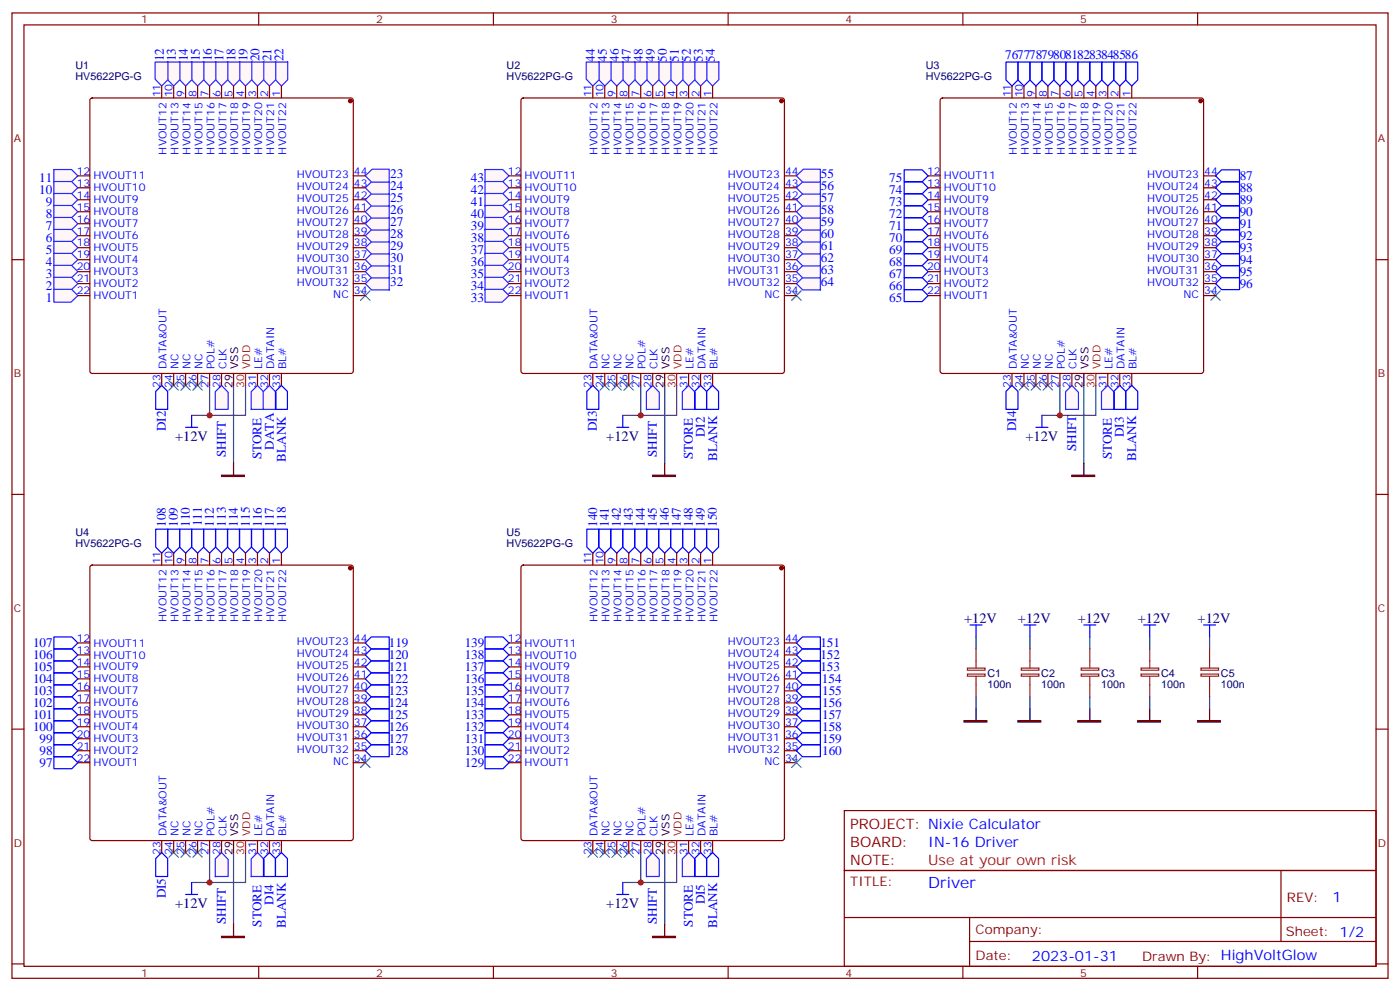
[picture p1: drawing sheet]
<svg xmlns="http://www.w3.org/2000/svg" width="412mm" height="292mm" viewBox="0 0 412 292" stroke-linecap="round" stroke-linejoin="round" font-family="sans-serif">
<defs><g id="words">
<text font-size="4.6" fill="#00f" x="273.4" y="261.7">Driver</text>
<g font-size="4.2" fill="#000080">
<text x="51.6" y="129.8">+12V</text>
<text x="178.6" y="129.8">+12V</text>
<text x="302.1" y="129.8">+12V</text>
<text x="284" y="183.4">+12V</text>
<text x="299.9" y="183.4">+12V</text>
<text x="317.5" y="183.4">+12V</text>
<text x="335.1" y="183.4">+12V</text>
<text x="352.8" y="183.4">+12V</text>
<text x="51.6" y="267.4">+12V</text>
<text x="178.6" y="267.4">+12V</text>
</g>
<g font-size="4.2" fill="#800">
<text x="250.5" y="244.1">PROJECT: Nixie Calculator</text>
<text x="250.5" y="249.3">BOARD:</text>
<text x="250.5" y="254.6">NOTE:</text>
</g>
<g font-size="4.2" fill="#00f">
<text x="273.4" y="249.3">IN-16 Driver</text>
<text x="392.5" y="265.7">1</text>
<text x="304" y="283">2023-01-31</text>
</g>
<text font-size="4.2" fill="#f00" x="273.4" y="254.6">Use at your own risk</text>
<g font-size="3.9" fill="#00f">
<text x="48.2" y="18" transform="rotate(-90 48.2 18)">12</text>
<text x="51.8" y="18" transform="rotate(-90 51.8 18)">13</text>
<text x="55.3" y="18" transform="rotate(-90 55.3 18)">14</text>
<text x="58.8" y="18" transform="rotate(-90 58.8 18)">15</text>
<text x="62.4" y="18" transform="rotate(-90 62.4 18)">16</text>
<text x="65.9" y="18" transform="rotate(-90 65.9 18)">17</text>
<text x="69.4" y="18" transform="rotate(-90 69.4 18)">18</text>
<text x="72.9" y="18" transform="rotate(-90 72.9 18)">19</text>
<text x="76.5" y="18" transform="rotate(-90 76.5 18)">20</text>
<text x="80" y="18" transform="rotate(-90 80 18)">21</text>
<text x="83.5" y="18" transform="rotate(-90 83.5 18)">22</text>
<text x="296.1" y="17.3">7677787980818283848586</text>
<text x="175.2" y="18.1" transform="rotate(-90 175.2 18.1)">44</text>
<text x="178.8" y="18.1" transform="rotate(-90 178.8 18.1)">45</text>
<text x="182.3" y="18.1" transform="rotate(-90 182.3 18.1)">46</text>
<text x="185.8" y="18.1" transform="rotate(-90 185.8 18.1)">47</text>
<text x="189.4" y="18.1" transform="rotate(-90 189.4 18.1)">48</text>
<text x="192.9" y="18.1" transform="rotate(-90 192.9 18.1)">49</text>
<text x="196.4" y="18.1" transform="rotate(-90 196.4 18.1)">50</text>
<text x="199.9" y="18.1" transform="rotate(-90 199.9 18.1)">51</text>
<text x="203.5" y="18.1" transform="rotate(-90 203.5 18.1)">52</text>
<text x="207" y="18.1" transform="rotate(-90 207 18.1)">53</text>
<text x="210.5" y="18.1" transform="rotate(-90 210.5 18.1)">54</text>
<text x="11.6" y="53.7">11</text>
<text x="114.9" y="52.4">23</text>
<text x="138.7" y="53.7">43</text>
<text x="241.8" y="52.4">55</text>
<text x="261.9" y="53.6">75</text>
<text x="365.2" y="53.1">87</text>
<text x="11.6" y="57.2">10</text>
<text x="114.9" y="59.5">25</text>
<text x="114.9" y="55.9">24</text>
<text x="138.7" y="57.2">42</text>
<text x="241.8" y="59.5">57</text>
<text x="241.8" y="55.9">56</text>
<text x="261.9" y="57.1">74</text>
<text x="365.2" y="56.6">88</text>
<text x="13.5" y="60.8">9</text>
<text x="13.5" y="64.3">8</text>
<text x="114.9" y="63">26</text>
<text x="138.7" y="60.8">41</text>
<text x="138.7" y="64.3">40</text>
<text x="241.8" y="63">58</text>
<text x="261.9" y="60.6">73</text>
<text x="261.9" y="64.1">72</text>
<text x="365.2" y="63.7">90</text>
<text x="365.2" y="60.1">89</text>
<text x="13.5" y="67.8">7</text>
<text x="13.5" y="71.3">6</text>
<text x="114.9" y="70.1">28</text>
<text x="114.9" y="66.5">27</text>
<text x="138.7" y="67.8">39</text>
<text x="138.7" y="71.3">38</text>
<text x="241.8" y="70.1">60</text>
<text x="241.8" y="66.5">59</text>
<text x="261.9" y="67.7">71</text>
<text x="261.9" y="71.2">70</text>
<text x="365.2" y="70.7">92</text>
<text x="365.2" y="67.2">91</text>
<text x="13.5" y="74.9">5</text>
<text x="114.9" y="77.1">30</text>
<text x="114.9" y="73.6">29</text>
<text x="138.7" y="74.9">37</text>
<text x="241.8" y="77.1">62</text>
<text x="241.8" y="73.6">61</text>
<text x="261.9" y="74.7">69</text>
<text x="365.2" y="77.8">94</text>
<text x="365.2" y="74.3">93</text>
<text x="13.5" y="78.4">4</text>
<text x="13.5" y="81.9">3</text>
<text x="114.9" y="80.6">31</text>
<text x="138.7" y="78.4">36</text>
<text x="138.7" y="81.9">35</text>
<text x="241.8" y="80.6">63</text>
<text x="261.9" y="78.2">68</text>
<text x="261.9" y="81.8">67</text>
<text x="365.2" y="81.3">95</text>
<text x="13.5" y="85.4">2</text>
<text x="13.5" y="89">1</text>
<text x="114.9" y="84.2">32</text>
<text x="138.7" y="85.4">34</text>
<text x="138.7" y="89">33</text>
<text x="241.8" y="84.2">64</text>
<text x="261.9" y="85.3">66</text>
<text x="261.9" y="88.8">65</text>
<text x="365.2" y="84.8">96</text>
<text x="48.9" y="127" transform="rotate(-90 48.9 127)">DI2</text>
<text x="175.9" y="127" transform="rotate(-90 175.9 127)">DI3</text>
<text x="207.6" y="128.8" transform="rotate(-90 207.6 128.8)">DI2</text>
<text x="299.3" y="127.1" transform="rotate(-90 299.3 127.1)">DI4</text>
<text x="331.1" y="128.8" transform="rotate(-90 331.1 128.8)">DI3</text>
<text x="66.5" y="134.6" transform="rotate(-90 66.5 134.6)">SHIFT</text>
<text x="77.1" y="135.3" transform="rotate(-90 77.1 135.3)">STORE</text>
<text x="80.6" y="132.4" transform="rotate(-90 80.6 132.4)">DATA</text>
<text x="84.2" y="136" transform="rotate(-90 84.2 136)">BLANK</text>
<text x="193.5" y="134.6" transform="rotate(-90 193.5 134.6)">SHIFT</text>
<text x="204.1" y="135.3" transform="rotate(-90 204.1 135.3)">STORE</text>
<text x="211.2" y="135.8" transform="rotate(-90 211.2 135.8)">BLANK</text>
<text x="317" y="132.9" transform="rotate(-90 317 132.9)">SHIFT</text>
<text x="327.6" y="135.3" transform="rotate(-90 327.6 135.3)">STORE</text>
<text x="334.7" y="135.8" transform="rotate(-90 334.7 135.8)">BLANK</text>
<text x="48.9" y="155.2" transform="rotate(-90 48.9 155.2)">108</text>
<text x="52.4" y="155.2" transform="rotate(-90 52.4 155.2)">109</text>
<text x="55.9" y="155.1" transform="rotate(-90 55.9 155.1)">110</text>
<text x="59.5" y="155" transform="rotate(-90 59.5 155)">111</text>
<text x="63" y="155.1" transform="rotate(-90 63 155.1)">112</text>
<text x="66.5" y="155.1" transform="rotate(-90 66.5 155.1)">113</text>
<text x="70.1" y="155.1" transform="rotate(-90 70.1 155.1)">114</text>
<text x="73.6" y="155.1" transform="rotate(-90 73.6 155.1)">115</text>
<text x="77.1" y="155.1" transform="rotate(-90 77.1 155.1)">116</text>
<text x="80.6" y="155.1" transform="rotate(-90 80.6 155.1)">117</text>
<text x="84.2" y="155.1" transform="rotate(-90 84.2 155.1)">118</text>
<text x="175.9" y="155.2" transform="rotate(-90 175.9 155.2)">140</text>
<text x="179.4" y="155.2" transform="rotate(-90 179.4 155.2)">141</text>
<text x="182.9" y="155.2" transform="rotate(-90 182.9 155.2)">142</text>
<text x="186.4" y="155.2" transform="rotate(-90 186.4 155.2)">143</text>
<text x="190" y="155.2" transform="rotate(-90 190 155.2)">144</text>
<text x="193.5" y="155.2" transform="rotate(-90 193.5 155.2)">145</text>
<text x="197" y="155.2" transform="rotate(-90 197 155.2)">146</text>
<text x="200.6" y="155.2" transform="rotate(-90 200.6 155.2)">147</text>
<text x="204.1" y="155.2" transform="rotate(-90 204.1 155.2)">148</text>
<text x="207.6" y="155.2" transform="rotate(-90 207.6 155.2)">149</text>
<text x="211.1" y="155.2" transform="rotate(-90 211.1 155.2)">150</text>
<text x="9.7" y="190.6">107</text>
<text x="114.5" y="190.6">119</text>
<text x="136.9" y="190.6">139</text>
<text x="241.7" y="190.6">151</text>
<text x="9.7" y="194.2">106</text>
<text x="9.7" y="197.7">105</text>
<text x="114.5" y="197.7">121</text>
<text x="114.5" y="194.2">120</text>
<text x="136.9" y="194.2">138</text>
<text x="136.9" y="197.7">137</text>
<text x="241.7" y="197.7">153</text>
<text x="241.7" y="194.2">152</text>
<text x="9.7" y="201.2">104</text>
<text x="114.5" y="201.2">122</text>
<text x="136.9" y="201.2">136</text>
<text x="242.1" y="201.2">154</text>
<text x="9.7" y="204.7">103</text>
<text x="9.7" y="208.3">102</text>
<text x="114.5" y="208.3">124</text>
<text x="114.5" y="204.7">123</text>
<text x="136.9" y="204.7">135</text>
<text x="136.9" y="208.3">134</text>
<text x="242.2" y="204.7">155</text>
<text x="242.2" y="208.3">156</text>
<text x="9.7" y="211.8">101</text>
<text x="9.7" y="215.3">100</text>
<text x="114.5" y="215.3">126</text>
<text x="114.5" y="211.8">125</text>
<text x="136.9" y="211.8">133</text>
<text x="136.9" y="215.3">132</text>
<text x="242.2" y="211.8">157</text>
<text x="242.2" y="215.3">158</text>
<text x="11.7" y="218.9">99</text>
<text x="114.5" y="218.9">127</text>
<text x="136.9" y="218.8">131</text>
<text x="242.2" y="218.9">159</text>
<text x="11.7" y="222.4">98</text>
<text x="11.7" y="225.9">97</text>
<text x="114.5" y="222.4">128</text>
<text x="136.9" y="222.4">130</text>
<text x="136.9" y="225.9">129</text>
<text x="242.2" y="222.4">160</text>
<text x="48.9" y="264.6" transform="rotate(-90 48.9 264.6)">DI5</text>
<text x="80.6" y="266.4" transform="rotate(-90 80.6 266.4)">DI4</text>
<text x="207.6" y="266.4" transform="rotate(-90 207.6 266.4)">DI5</text>
<text x="66.5" y="272.2" transform="rotate(-90 66.5 272.2)">SHIFT</text>
<text x="77.1" y="272.9" transform="rotate(-90 77.1 272.9)">STORE</text>
<text x="84.2" y="273.4" transform="rotate(-90 84.2 273.4)">BLANK</text>
<text x="193.5" y="272.2" transform="rotate(-90 193.5 272.2)">SHIFT</text>
<text x="204.1" y="272.9" transform="rotate(-90 204.1 272.9)">STORE</text>
<text x="211.2" y="273.4" transform="rotate(-90 211.2 273.4)">BLANK</text>
</g>
<g font-size="3.9" fill="#800">
<text x="250.5" y="261">TITLE:</text>
<text x="379.1" y="265.7">REV:</text>
<text x="287.4" y="275.2">Company:</text>
<text x="378.7" y="275.8">Sheet: 1/2</text>
<text x="287.4" y="282.9">Date:</text>
<text x="336.4" y="282.9">Drawn By: HighVoltGlow</text>
</g>
<g font-size="3.2" fill="#800">
<text x="41.6" y="6.8">1</text>
<text x="110.8" y="6.8">2</text>
<text x="179.9" y="6.8">3</text>
<text x="249.1" y="6.8">4</text>
<text x="318.2" y="6.8">5</text>
<text x="4.1" y="41.9">A</text>
<text x="405.9" y="41.9">A</text>
<text x="4.1" y="111.1">B</text>
<text x="405.9" y="111.1">B</text>
<text x="4.1" y="180.2">C</text>
<text x="405.9" y="180.2">C</text>
<text x="4.1" y="249.3">D</text>
<text x="405.9" y="249.3">D</text>
<text x="41.6" y="287.6">1</text>
<text x="110.8" y="287.6">2</text>
<text x="179.9" y="287.6">3</text>
<text x="249.1" y="287.6">4</text>
<text x="318.2" y="287.6">5</text>
</g>
<g font-size="3.2" fill="#000080">
<text x="22.2" y="23.6">HV5622PG-G</text>
<text x="22.2" y="20.3">U1</text>
<text x="149.2" y="23.6">HV5622PG-G</text>
<text x="149.2" y="20.3">U2</text>
<text x="272.7" y="23.6">HV5622PG-G</text>
<text x="272.7" y="20.3">U3</text>
<text x="22.2" y="161.1">HV5622PG-G</text>
<text x="22.2" y="157.9">U4</text>
<text x="149.2" y="161.1">HV5622PG-G</text>
<text x="149.2" y="157.9">U5</text>
<text x="290.9" y="202.6">100n</text>
<text x="290.9" y="199.3">C1</text>
<text x="306.7" y="202.6">100n</text>
<text x="306.7" y="199.3">C2</text>
<text x="324.4" y="202.6">100n</text>
<text x="324.4" y="199.3">C3</text>
<text x="342" y="202.6">100n</text>
<text x="342" y="199.3">C4</text>
<text x="359.7" y="202.6">100n</text>
<text x="359.7" y="199.3">C5</text>
</g>
<g font-size="3.2" fill="#00f">
<text x="47.3" y="28.7" transform="rotate(-90 47.3 28.7)">11</text>
<text x="50.8" y="28.7" transform="rotate(-90 50.8 28.7)">10</text>
<text x="54.3" y="28.7" transform="rotate(-90 54.3 28.7)">9</text>
<text x="57.9" y="28.7" transform="rotate(-90 57.9 28.7)">8</text>
<text x="61.4" y="28.7" transform="rotate(-90 61.4 28.7)">7</text>
<text x="64.9" y="28.7" transform="rotate(-90 64.9 28.7)">6</text>
<text x="68.4" y="28.7" transform="rotate(-90 68.4 28.7)">5</text>
<text x="72" y="28.7" transform="rotate(-90 72 28.7)">4</text>
<text x="75.5" y="28.7" transform="rotate(-90 75.5 28.7)">3</text>
<text x="79" y="28.7" transform="rotate(-90 79 28.7)">2</text>
<text x="82.5" y="28.7" transform="rotate(-90 82.5 28.7)">1</text>
<text x="174.3" y="28.7" transform="rotate(-90 174.3 28.7)">11</text>
<text x="177.8" y="28.7" transform="rotate(-90 177.8 28.7)">10</text>
<text x="181.3" y="28.7" transform="rotate(-90 181.3 28.7)">9</text>
<text x="184.9" y="28.7" transform="rotate(-90 184.9 28.7)">8</text>
<text x="188.4" y="28.7" transform="rotate(-90 188.4 28.7)">7</text>
<text x="191.9" y="28.7" transform="rotate(-90 191.9 28.7)">6</text>
<text x="195.4" y="28.7" transform="rotate(-90 195.4 28.7)">5</text>
<text x="199" y="28.7" transform="rotate(-90 199 28.7)">4</text>
<text x="202.5" y="28.7" transform="rotate(-90 202.5 28.7)">3</text>
<text x="206" y="28.7" transform="rotate(-90 206 28.7)">2</text>
<text x="209.5" y="28.7" transform="rotate(-90 209.5 28.7)">1</text>
<text x="297.7" y="28.7" transform="rotate(-90 297.7 28.7)">11</text>
<text x="301.3" y="28.7" transform="rotate(-90 301.3 28.7)">10</text>
<text x="304.8" y="28.7" transform="rotate(-90 304.8 28.7)">9</text>
<text x="308.3" y="28.7" transform="rotate(-90 308.3 28.7)">8</text>
<text x="311.9" y="28.7" transform="rotate(-90 311.9 28.7)">7</text>
<text x="315.4" y="28.7" transform="rotate(-90 315.4 28.7)">6</text>
<text x="318.9" y="28.7" transform="rotate(-90 318.9 28.7)">5</text>
<text x="322.4" y="28.7" transform="rotate(-90 322.4 28.7)">4</text>
<text x="326" y="28.7" transform="rotate(-90 326 28.7)">3</text>
<text x="329.5" y="28.7" transform="rotate(-90 329.5 28.7)">2</text>
<text x="333" y="28.7" transform="rotate(-90 333 28.7)">1</text>
<text x="49" y="45.5" transform="rotate(-90 49 45.5)">HVOUT12</text>
<text x="52.6" y="45.5" transform="rotate(-90 52.6 45.5)">HVOUT13</text>
<text x="56.1" y="45.5" transform="rotate(-90 56.1 45.5)">HVOUT14</text>
<text x="59.6" y="45.5" transform="rotate(-90 59.6 45.5)">HVOUT15</text>
<text x="63.1" y="45.5" transform="rotate(-90 63.1 45.5)">HVOUT16</text>
<text x="66.7" y="45.5" transform="rotate(-90 66.7 45.5)">HVOUT17</text>
<text x="70.2" y="45.5" transform="rotate(-90 70.2 45.5)">HVOUT18</text>
<text x="73.7" y="45.5" transform="rotate(-90 73.7 45.5)">HVOUT19</text>
<text x="77.3" y="45.5" transform="rotate(-90 77.3 45.5)">HVOUT20</text>
<text x="80.8" y="45.5" transform="rotate(-90 80.8 45.5)">HVOUT21</text>
<text x="84.3" y="45.5" transform="rotate(-90 84.3 45.5)">HVOUT22</text>
<text x="176" y="45.5" transform="rotate(-90 176 45.5)">HVOUT12</text>
<text x="179.6" y="45.5" transform="rotate(-90 179.6 45.5)">HVOUT13</text>
<text x="183.1" y="45.5" transform="rotate(-90 183.1 45.5)">HVOUT14</text>
<text x="186.6" y="45.5" transform="rotate(-90 186.6 45.5)">HVOUT15</text>
<text x="190.1" y="45.5" transform="rotate(-90 190.1 45.5)">HVOUT16</text>
<text x="193.7" y="45.5" transform="rotate(-90 193.7 45.5)">HVOUT17</text>
<text x="197.2" y="45.5" transform="rotate(-90 197.2 45.5)">HVOUT18</text>
<text x="200.7" y="45.5" transform="rotate(-90 200.7 45.5)">HVOUT19</text>
<text x="204.3" y="45.5" transform="rotate(-90 204.3 45.5)">HVOUT20</text>
<text x="207.8" y="45.5" transform="rotate(-90 207.8 45.5)">HVOUT21</text>
<text x="211.3" y="45.5" transform="rotate(-90 211.3 45.5)">HVOUT22</text>
<text x="299.5" y="45.5" transform="rotate(-90 299.5 45.5)">HVOUT12</text>
<text x="303" y="45.5" transform="rotate(-90 303 45.5)">HVOUT13</text>
<text x="306.6" y="45.5" transform="rotate(-90 306.6 45.5)">HVOUT14</text>
<text x="310.1" y="45.5" transform="rotate(-90 310.1 45.5)">HVOUT15</text>
<text x="313.6" y="45.5" transform="rotate(-90 313.6 45.5)">HVOUT16</text>
<text x="317.1" y="45.5" transform="rotate(-90 317.1 45.5)">HVOUT17</text>
<text x="320.7" y="45.5" transform="rotate(-90 320.7 45.5)">HVOUT18</text>
<text x="324.2" y="45.5" transform="rotate(-90 324.2 45.5)">HVOUT19</text>
<text x="327.7" y="45.5" transform="rotate(-90 327.7 45.5)">HVOUT20</text>
<text x="331.3" y="45.5" transform="rotate(-90 331.3 45.5)">HVOUT21</text>
<text x="334.8" y="45.5" transform="rotate(-90 334.8 45.5)">HVOUT22</text>
<text x="22.6" y="51.4">12</text>
<text x="27.5" y="52.8">HVOUT11</text>
<text x="87.4" y="52.5">HVOUT23</text>
<text x="104.2" y="51.4">44</text>
<text x="149.6" y="51.4">12</text>
<text x="154.5" y="52.8">HVOUT11</text>
<text x="214.4" y="52.5">HVOUT23</text>
<text x="231.2" y="51.4">44</text>
<text x="273.1" y="51.4">12</text>
<text x="278" y="52.8">HVOUT11</text>
<text x="337.9" y="52.5">HVOUT23</text>
<text x="354.7" y="51.4">44</text>
<text x="22.6" y="55">13</text>
<text x="22.6" y="58.5">14</text>
<text x="27.5" y="56.4">HVOUT10</text>
<text x="27.5" y="59.9">HVOUT9</text>
<text x="87.4" y="59.5">HVOUT25</text>
<text x="87.4" y="56">HVOUT24</text>
<text x="104.2" y="58.5">42</text>
<text x="104.2" y="55">43</text>
<text x="149.6" y="55">13</text>
<text x="149.6" y="58.5">14</text>
<text x="154.5" y="56.4">HVOUT10</text>
<text x="154.5" y="59.9">HVOUT9</text>
<text x="214.4" y="59.5">HVOUT25</text>
<text x="214.4" y="56">HVOUT24</text>
<text x="231.2" y="58.5">42</text>
<text x="231.2" y="55">43</text>
<text x="273.1" y="55">13</text>
<text x="273.1" y="58.5">14</text>
<text x="278" y="56.4">HVOUT10</text>
<text x="278" y="59.9">HVOUT9</text>
<text x="337.9" y="59.5">HVOUT25</text>
<text x="337.9" y="56">HVOUT24</text>
<text x="354.7" y="58.5">42</text>
<text x="354.7" y="55">43</text>
<text x="22.6" y="62">15</text>
<text x="22.6" y="65.5">16</text>
<text x="27.5" y="63.4">HVOUT8</text>
<text x="87.4" y="63.1">HVOUT26</text>
<text x="104.2" y="65.5">40</text>
<text x="104.2" y="62">41</text>
<text x="149.6" y="62">15</text>
<text x="149.6" y="65.5">16</text>
<text x="154.5" y="63.4">HVOUT8</text>
<text x="214.4" y="63.1">HVOUT26</text>
<text x="231.2" y="65.5">40</text>
<text x="231.2" y="62">41</text>
<text x="273.1" y="62">15</text>
<text x="273.1" y="65.5">16</text>
<text x="278" y="63.4">HVOUT8</text>
<text x="337.9" y="63.1">HVOUT26</text>
<text x="354.7" y="65.5">40</text>
<text x="354.7" y="62">41</text>
<text x="22.6" y="69.1">17</text>
<text x="27.5" y="67">HVOUT7</text>
<text x="27.5" y="70.5">HVOUT6</text>
<text x="87.4" y="70.1">HVOUT28</text>
<text x="87.4" y="66.6">HVOUT27</text>
<text x="104.2" y="69.1">39</text>
<text x="149.6" y="69.1">17</text>
<text x="154.5" y="67">HVOUT7</text>
<text x="154.5" y="70.5">HVOUT6</text>
<text x="214.4" y="70.1">HVOUT28</text>
<text x="214.4" y="66.6">HVOUT27</text>
<text x="231.2" y="69.1">39</text>
<text x="273.1" y="69.1">17</text>
<text x="278" y="67">HVOUT7</text>
<text x="278" y="70.5">HVOUT6</text>
<text x="337.9" y="70.1">HVOUT28</text>
<text x="337.9" y="66.6">HVOUT27</text>
<text x="354.7" y="69.1">39</text>
<text x="22.6" y="72.6">18</text>
<text x="22.6" y="76.1">19</text>
<text x="27.5" y="74">HVOUT5</text>
<text x="27.5" y="77.5">HVOUT4</text>
<text x="87.4" y="77.2">HVOUT30</text>
<text x="87.4" y="73.7">HVOUT29</text>
<text x="104.2" y="76.1">37</text>
<text x="104.2" y="72.6">38</text>
<text x="149.6" y="72.6">18</text>
<text x="149.6" y="76.1">19</text>
<text x="154.5" y="74">HVOUT5</text>
<text x="154.5" y="77.5">HVOUT4</text>
<text x="214.4" y="77.2">HVOUT30</text>
<text x="214.4" y="73.7">HVOUT29</text>
<text x="231.2" y="76.1">37</text>
<text x="231.2" y="72.6">38</text>
<text x="273.1" y="72.6">18</text>
<text x="273.1" y="76.1">19</text>
<text x="278" y="74">HVOUT5</text>
<text x="278" y="77.5">HVOUT4</text>
<text x="337.9" y="77.2">HVOUT30</text>
<text x="337.9" y="73.7">HVOUT29</text>
<text x="354.7" y="76.1">37</text>
<text x="354.7" y="72.6">38</text>
<text x="22.6" y="79.7">20</text>
<text x="22.6" y="83.2">21</text>
<text x="27.5" y="81.1">HVOUT3</text>
<text x="87.4" y="80.7">HVOUT31</text>
<text x="104.2" y="83.2">35</text>
<text x="104.2" y="79.7">36</text>
<text x="149.6" y="79.7">20</text>
<text x="149.6" y="83.2">21</text>
<text x="154.5" y="81.1">HVOUT3</text>
<text x="214.4" y="80.7">HVOUT31</text>
<text x="231.2" y="83.2">35</text>
<text x="231.2" y="79.7">36</text>
<text x="273.1" y="79.7">20</text>
<text x="273.1" y="83.2">21</text>
<text x="278" y="81.1">HVOUT3</text>
<text x="337.9" y="80.7">HVOUT31</text>
<text x="354.7" y="83.2">35</text>
<text x="354.7" y="79.7">36</text>
<text x="22.6" y="86.7">22</text>
<text x="27.5" y="84.6">HVOUT2</text>
<text x="27.5" y="88.1">HVOUT1</text>
<text x="87.4" y="84.2">HVOUT32</text>
<text x="98.2" y="87.8">NC</text>
<text x="104.2" y="86.7">34</text>
<text x="149.6" y="86.7">22</text>
<text x="154.5" y="84.6">HVOUT2</text>
<text x="154.5" y="88.1">HVOUT1</text>
<text x="214.4" y="84.2">HVOUT32</text>
<text x="225.2" y="87.8">NC</text>
<text x="231.2" y="86.7">34</text>
<text x="273.1" y="86.7">22</text>
<text x="278" y="84.6">HVOUT2</text>
<text x="278" y="88.1">HVOUT1</text>
<text x="337.9" y="84.2">HVOUT32</text>
<text x="348.6" y="87.8">NC</text>
<text x="354.7" y="86.7">34</text>
<text x="49" y="108.7" transform="rotate(-90 49 108.7)">DATA&amp;OUT</text>
<text x="52.6" y="108.7" transform="rotate(-90 52.6 108.7)">NC</text>
<text x="56.1" y="108.7" transform="rotate(-90 56.1 108.7)">NC</text>
<text x="59.6" y="108.7" transform="rotate(-90 59.6 108.7)">NC</text>
<text x="63.1" y="108.7" transform="rotate(-90 63.1 108.7)">POL#</text>
<text x="66.7" y="108.7" transform="rotate(-90 66.7 108.7)">CLK</text>
<text x="77.3" y="108.7" transform="rotate(-90 77.3 108.7)">LE#</text>
<text x="80.8" y="108.7" transform="rotate(-90 80.8 108.7)">DATAIN</text>
<text x="84.3" y="108.7" transform="rotate(-90 84.3 108.7)">BL#</text>
<text x="176" y="108.7" transform="rotate(-90 176 108.7)">DATA&amp;OUT</text>
<text x="179.6" y="108.7" transform="rotate(-90 179.6 108.7)">NC</text>
<text x="183.1" y="108.7" transform="rotate(-90 183.1 108.7)">NC</text>
<text x="186.6" y="108.7" transform="rotate(-90 186.6 108.7)">NC</text>
<text x="190.1" y="108.7" transform="rotate(-90 190.1 108.7)">POL#</text>
<text x="193.7" y="108.7" transform="rotate(-90 193.7 108.7)">CLK</text>
<text x="204.3" y="108.7" transform="rotate(-90 204.3 108.7)">LE#</text>
<text x="207.8" y="108.7" transform="rotate(-90 207.8 108.7)">DATAIN</text>
<text x="211.3" y="108.7" transform="rotate(-90 211.3 108.7)">BL#</text>
<text x="299.5" y="108.7" transform="rotate(-90 299.5 108.7)">DATA&amp;OUT</text>
<text x="303" y="108.7" transform="rotate(-90 303 108.7)">NC</text>
<text x="306.6" y="108.7" transform="rotate(-90 306.6 108.7)">NC</text>
<text x="310.1" y="108.7" transform="rotate(-90 310.1 108.7)">NC</text>
<text x="313.6" y="108.7" transform="rotate(-90 313.6 108.7)">POL#</text>
<text x="317.1" y="108.7" transform="rotate(-90 317.1 108.7)">CLK</text>
<text x="327.7" y="108.7" transform="rotate(-90 327.7 108.7)">LE#</text>
<text x="331.3" y="108.7" transform="rotate(-90 331.3 108.7)">DATAIN</text>
<text x="334.8" y="108.7" transform="rotate(-90 334.8 108.7)">BL#</text>
<text x="47.3" y="114.2" transform="rotate(-90 47.3 114.2)">23</text>
<text x="50.8" y="114.2" transform="rotate(-90 50.8 114.2)">24</text>
<text x="54.3" y="114.2" transform="rotate(-90 54.3 114.2)">25</text>
<text x="57.9" y="114.2" transform="rotate(-90 57.9 114.2)">26</text>
<text x="61.4" y="114.2" transform="rotate(-90 61.4 114.2)">27</text>
<text x="64.9" y="114.2" transform="rotate(-90 64.9 114.2)">28</text>
<text x="75.5" y="114.2" transform="rotate(-90 75.5 114.2)">31</text>
<text x="79" y="114.2" transform="rotate(-90 79 114.2)">32</text>
<text x="82.5" y="114.2" transform="rotate(-90 82.5 114.2)">33</text>
<text x="174.3" y="114.2" transform="rotate(-90 174.3 114.2)">23</text>
<text x="177.8" y="114.2" transform="rotate(-90 177.8 114.2)">24</text>
<text x="181.3" y="114.2" transform="rotate(-90 181.3 114.2)">25</text>
<text x="184.9" y="114.2" transform="rotate(-90 184.9 114.2)">26</text>
<text x="188.4" y="114.2" transform="rotate(-90 188.4 114.2)">27</text>
<text x="191.9" y="114.2" transform="rotate(-90 191.9 114.2)">28</text>
<text x="202.5" y="114.2" transform="rotate(-90 202.5 114.2)">31</text>
<text x="206" y="114.2" transform="rotate(-90 206 114.2)">32</text>
<text x="209.5" y="114.2" transform="rotate(-90 209.5 114.2)">33</text>
<text x="297.7" y="114.2" transform="rotate(-90 297.7 114.2)">23</text>
<text x="301.3" y="114.2" transform="rotate(-90 301.3 114.2)">24</text>
<text x="304.8" y="114.2" transform="rotate(-90 304.8 114.2)">25</text>
<text x="308.3" y="114.2" transform="rotate(-90 308.3 114.2)">26</text>
<text x="311.9" y="114.2" transform="rotate(-90 311.9 114.2)">27</text>
<text x="315.4" y="114.2" transform="rotate(-90 315.4 114.2)">28</text>
<text x="326" y="114.2" transform="rotate(-90 326 114.2)">31</text>
<text x="329.5" y="114.2" transform="rotate(-90 329.5 114.2)">32</text>
<text x="333" y="114.2" transform="rotate(-90 333 114.2)">33</text>
<text x="47.3" y="166.3" transform="rotate(-90 47.3 166.3)">11</text>
<text x="50.8" y="166.3" transform="rotate(-90 50.8 166.3)">10</text>
<text x="54.3" y="166.3" transform="rotate(-90 54.3 166.3)">9</text>
<text x="57.9" y="166.3" transform="rotate(-90 57.9 166.3)">8</text>
<text x="61.4" y="166.3" transform="rotate(-90 61.4 166.3)">7</text>
<text x="64.9" y="166.3" transform="rotate(-90 64.9 166.3)">6</text>
<text x="68.4" y="166.3" transform="rotate(-90 68.4 166.3)">5</text>
<text x="72" y="166.3" transform="rotate(-90 72 166.3)">4</text>
<text x="75.5" y="166.3" transform="rotate(-90 75.5 166.3)">3</text>
<text x="79" y="166.3" transform="rotate(-90 79 166.3)">2</text>
<text x="82.5" y="166.3" transform="rotate(-90 82.5 166.3)">1</text>
<text x="174.3" y="166.3" transform="rotate(-90 174.3 166.3)">11</text>
<text x="177.8" y="166.3" transform="rotate(-90 177.8 166.3)">10</text>
<text x="181.3" y="166.3" transform="rotate(-90 181.3 166.3)">9</text>
<text x="184.9" y="166.3" transform="rotate(-90 184.9 166.3)">8</text>
<text x="188.4" y="166.3" transform="rotate(-90 188.4 166.3)">7</text>
<text x="191.9" y="166.3" transform="rotate(-90 191.9 166.3)">6</text>
<text x="195.4" y="166.3" transform="rotate(-90 195.4 166.3)">5</text>
<text x="199" y="166.3" transform="rotate(-90 199 166.3)">4</text>
<text x="202.5" y="166.3" transform="rotate(-90 202.5 166.3)">3</text>
<text x="206" y="166.3" transform="rotate(-90 206 166.3)">2</text>
<text x="209.5" y="166.3" transform="rotate(-90 209.5 166.3)">1</text>
<text x="49" y="183.1" transform="rotate(-90 49 183.1)">HVOUT12</text>
<text x="52.6" y="183.1" transform="rotate(-90 52.6 183.1)">HVOUT13</text>
<text x="56.1" y="183.1" transform="rotate(-90 56.1 183.1)">HVOUT14</text>
<text x="59.6" y="183.1" transform="rotate(-90 59.6 183.1)">HVOUT15</text>
<text x="63.1" y="183.1" transform="rotate(-90 63.1 183.1)">HVOUT16</text>
<text x="66.7" y="183.1" transform="rotate(-90 66.7 183.1)">HVOUT17</text>
<text x="70.2" y="183.1" transform="rotate(-90 70.2 183.1)">HVOUT18</text>
<text x="73.7" y="183.1" transform="rotate(-90 73.7 183.1)">HVOUT19</text>
<text x="77.3" y="183.1" transform="rotate(-90 77.3 183.1)">HVOUT20</text>
<text x="80.8" y="183.1" transform="rotate(-90 80.8 183.1)">HVOUT21</text>
<text x="84.3" y="183.1" transform="rotate(-90 84.3 183.1)">HVOUT22</text>
<text x="176" y="183.1" transform="rotate(-90 176 183.1)">HVOUT12</text>
<text x="179.6" y="183.1" transform="rotate(-90 179.6 183.1)">HVOUT13</text>
<text x="183.1" y="183.1" transform="rotate(-90 183.1 183.1)">HVOUT14</text>
<text x="186.6" y="183.1" transform="rotate(-90 186.6 183.1)">HVOUT15</text>
<text x="190.1" y="183.1" transform="rotate(-90 190.1 183.1)">HVOUT16</text>
<text x="193.7" y="183.1" transform="rotate(-90 193.7 183.1)">HVOUT17</text>
<text x="197.2" y="183.1" transform="rotate(-90 197.2 183.1)">HVOUT18</text>
<text x="200.7" y="183.1" transform="rotate(-90 200.7 183.1)">HVOUT19</text>
<text x="204.3" y="183.1" transform="rotate(-90 204.3 183.1)">HVOUT20</text>
<text x="207.8" y="183.1" transform="rotate(-90 207.8 183.1)">HVOUT21</text>
<text x="211.3" y="183.1" transform="rotate(-90 211.3 183.1)">HVOUT22</text>
<text x="22.6" y="189">12</text>
<text x="27.5" y="190.4">HVOUT11</text>
<text x="87.4" y="190.1">HVOUT23</text>
<text x="104.2" y="189">44</text>
<text x="149.6" y="189">12</text>
<text x="154.5" y="190.4">HVOUT11</text>
<text x="214.4" y="190.1">HVOUT23</text>
<text x="231.2" y="189">44</text>
<text x="22.6" y="192.5">13</text>
<text x="22.6" y="196.1">14</text>
<text x="27.5" y="194">HVOUT10</text>
<text x="27.5" y="197.5">HVOUT9</text>
<text x="87.4" y="197.1">HVOUT25</text>
<text x="87.4" y="193.6">HVOUT24</text>
<text x="104.2" y="196.1">42</text>
<text x="104.2" y="192.5">43</text>
<text x="149.6" y="192.5">13</text>
<text x="149.6" y="196.1">14</text>
<text x="154.5" y="194">HVOUT10</text>
<text x="154.5" y="197.5">HVOUT9</text>
<text x="214.4" y="197.1">HVOUT25</text>
<text x="214.4" y="193.6">HVOUT24</text>
<text x="231.2" y="196.1">42</text>
<text x="231.2" y="192.5">43</text>
<text x="22.6" y="199.6">15</text>
<text x="22.6" y="203.1">16</text>
<text x="27.5" y="201">HVOUT8</text>
<text x="87.4" y="200.7">HVOUT26</text>
<text x="104.2" y="203.1">40</text>
<text x="104.2" y="199.6">41</text>
<text x="149.6" y="199.6">15</text>
<text x="149.6" y="203.1">16</text>
<text x="154.5" y="201">HVOUT8</text>
<text x="214.4" y="200.7">HVOUT26</text>
<text x="231.2" y="203.1">40</text>
<text x="231.2" y="199.6">41</text>
<text x="22.6" y="206.7">17</text>
<text x="27.5" y="204.5">HVOUT7</text>
<text x="27.5" y="208.1">HVOUT6</text>
<text x="87.4" y="207.7">HVOUT28</text>
<text x="87.4" y="204.2">HVOUT27</text>
<text x="104.2" y="206.7">39</text>
<text x="149.6" y="206.7">17</text>
<text x="154.5" y="204.5">HVOUT7</text>
<text x="154.5" y="208.1">HVOUT6</text>
<text x="214.4" y="207.7">HVOUT28</text>
<text x="214.4" y="204.2">HVOUT27</text>
<text x="231.2" y="206.7">39</text>
<text x="22.6" y="210.2">18</text>
<text x="22.6" y="213.7">19</text>
<text x="27.5" y="211.6">HVOUT5</text>
<text x="27.5" y="215.1">HVOUT4</text>
<text x="87.4" y="214.8">HVOUT30</text>
<text x="87.4" y="211.2">HVOUT29</text>
<text x="104.2" y="213.7">37</text>
<text x="104.2" y="210.2">38</text>
<text x="149.6" y="210.2">18</text>
<text x="149.6" y="213.7">19</text>
<text x="154.5" y="211.6">HVOUT5</text>
<text x="154.5" y="215.1">HVOUT4</text>
<text x="214.4" y="214.8">HVOUT30</text>
<text x="214.4" y="211.2">HVOUT29</text>
<text x="231.2" y="213.7">37</text>
<text x="231.2" y="210.2">38</text>
<text x="22.6" y="217.2">20</text>
<text x="22.6" y="220.8">21</text>
<text x="27.5" y="218.7">HVOUT3</text>
<text x="87.4" y="221.8">HVOUT32</text>
<text x="87.4" y="218.3">HVOUT31</text>
<text x="104.2" y="220.8">35</text>
<text x="104.2" y="217.2">36</text>
<text x="149.6" y="217.2">20</text>
<text x="149.6" y="220.8">21</text>
<text x="154.5" y="218.7">HVOUT3</text>
<text x="214.4" y="221.8">HVOUT32</text>
<text x="214.4" y="218.3">HVOUT31</text>
<text x="231.2" y="220.8">35</text>
<text x="231.2" y="217.2">36</text>
<text x="22.6" y="224.3">22</text>
<text x="27.5" y="222.2">HVOUT2</text>
<text x="27.5" y="225.7">HVOUT1</text>
<text x="98.2" y="225.4">NC</text>
<text x="104.2" y="224.3">34</text>
<text x="149.6" y="224.3">22</text>
<text x="154.5" y="222.2">HVOUT2</text>
<text x="154.5" y="225.7">HVOUT1</text>
<text x="225.2" y="225.4">NC</text>
<text x="231.2" y="224.3">34</text>
<text x="47.3" y="251.8" transform="rotate(-90 47.3 251.8)">23</text>
<text x="49" y="246.3" transform="rotate(-90 49 246.3)">DATA&amp;OUT</text>
<text x="50.8" y="251.8" transform="rotate(-90 50.8 251.8)">24</text>
<text x="52.6" y="246.3" transform="rotate(-90 52.6 246.3)">NC</text>
<text x="54.3" y="251.8" transform="rotate(-90 54.3 251.8)">25</text>
<text x="56.1" y="246.3" transform="rotate(-90 56.1 246.3)">NC</text>
<text x="57.9" y="251.8" transform="rotate(-90 57.9 251.8)">26</text>
<text x="59.6" y="246.3" transform="rotate(-90 59.6 246.3)">NC</text>
<text x="61.4" y="251.8" transform="rotate(-90 61.4 251.8)">27</text>
<text x="63.1" y="246.3" transform="rotate(-90 63.1 246.3)">POL#</text>
<text x="64.9" y="251.8" transform="rotate(-90 64.9 251.8)">28</text>
<text x="66.7" y="246.3" transform="rotate(-90 66.7 246.3)">CLK</text>
<text x="75.5" y="251.8" transform="rotate(-90 75.5 251.8)">31</text>
<text x="77.3" y="246.3" transform="rotate(-90 77.3 246.3)">LE#</text>
<text x="79" y="251.8" transform="rotate(-90 79 251.8)">32</text>
<text x="80.8" y="246.3" transform="rotate(-90 80.8 246.3)">DATAIN</text>
<text x="82.5" y="251.8" transform="rotate(-90 82.5 251.8)">33</text>
<text x="84.3" y="246.3" transform="rotate(-90 84.3 246.3)">BL#</text>
<text x="174.3" y="251.8" transform="rotate(-90 174.3 251.8)">23</text>
<text x="176" y="246.3" transform="rotate(-90 176 246.3)">DATA&amp;OUT</text>
<text x="177.8" y="251.8" transform="rotate(-90 177.8 251.8)">24</text>
<text x="179.6" y="246.3" transform="rotate(-90 179.6 246.3)">NC</text>
<text x="181.3" y="251.8" transform="rotate(-90 181.3 251.8)">25</text>
<text x="183.1" y="246.3" transform="rotate(-90 183.1 246.3)">NC</text>
<text x="184.9" y="251.8" transform="rotate(-90 184.9 251.8)">26</text>
<text x="186.6" y="246.3" transform="rotate(-90 186.6 246.3)">NC</text>
<text x="188.4" y="251.8" transform="rotate(-90 188.4 251.8)">27</text>
<text x="190.1" y="246.3" transform="rotate(-90 190.1 246.3)">POL#</text>
<text x="191.9" y="251.8" transform="rotate(-90 191.9 251.8)">28</text>
<text x="193.7" y="246.3" transform="rotate(-90 193.7 246.3)">CLK</text>
<text x="202.5" y="251.8" transform="rotate(-90 202.5 251.8)">31</text>
<text x="204.3" y="246.3" transform="rotate(-90 204.3 246.3)">LE#</text>
<text x="206" y="251.8" transform="rotate(-90 206 251.8)">32</text>
<text x="207.8" y="246.3" transform="rotate(-90 207.8 246.3)">DATAIN</text>
<text x="209.5" y="251.8" transform="rotate(-90 209.5 251.8)">33</text>
<text x="211.3" y="246.3" transform="rotate(-90 211.3 246.3)">BL#</text>
</g>
<g font-size="3.2">
<text x="70.2" y="108.7" transform="rotate(-90 70.2 108.7)">VSS</text>
<text x="197.2" y="108.7" transform="rotate(-90 197.2 108.7)">VSS</text>
<text x="320.7" y="108.7" transform="rotate(-90 320.7 108.7)">VSS</text>
<text x="68.4" y="114.2" transform="rotate(-90 68.4 114.2)">29</text>
<text x="195.4" y="114.2" transform="rotate(-90 195.4 114.2)">29</text>
<text x="318.9" y="114.2" transform="rotate(-90 318.9 114.2)">29</text>
<text x="68.4" y="251.8" transform="rotate(-90 68.4 251.8)">29</text>
<text x="70.2" y="246.3" transform="rotate(-90 70.2 246.3)">VSS</text>
<text x="195.4" y="251.8" transform="rotate(-90 195.4 251.8)">29</text>
<text x="197.2" y="246.3" transform="rotate(-90 197.2 246.3)">VSS</text>
</g>
<g font-size="3.2" fill="#f00">
<text x="73.7" y="108.7" transform="rotate(-90 73.7 108.7)">VDD</text>
<text x="200.7" y="108.7" transform="rotate(-90 200.7 108.7)">VDD</text>
<text x="324.2" y="108.7" transform="rotate(-90 324.2 108.7)">VDD</text>
<text x="72" y="114.2" transform="rotate(-90 72 114.2)">30</text>
<text x="199" y="114.2" transform="rotate(-90 199 114.2)">30</text>
<text x="322.4" y="114.2" transform="rotate(-90 322.4 114.2)">30</text>
<text x="72" y="251.8" transform="rotate(-90 72 251.8)">30</text>
<text x="73.7" y="246.3" transform="rotate(-90 73.7 246.3)">VDD</text>
<text x="199" y="251.8" transform="rotate(-90 199 251.8)">30</text>
<text x="200.7" y="246.3" transform="rotate(-90 200.7 246.3)">VDD</text>
</g>
</g></defs>
<g fill="none" stroke="#870000" stroke-width=".35">
<path d="M3.5 3.8h405.4v284.3h-405.4zM7.1 7.3h398.2v277.3h-398.2zM76.2 3.8v3.5M145.3 3.8v3.5M214.5 3.8v3.5M283.6 3.8v3.5M352.8 3.8v3.5M3.5 76.5h3.6M405.3 76.5h3.6M3.5 145.6h3.6M405.3 145.6h3.6M3.5 214.8h3.6"/>
<path d="M405.3 214.8h3.6M248.7 256.4h156.6v28.2h-156.6zM377.3 256.4v20.9M248.7 270.2h156.5M285.6 277.3h119.6M285.6 270.2v14.2M3.5 283.9h3.6M76.2 284.6v3.5M145.3 284.6v3.5M214.5 284.6v3.5M283.6 284.6v3.5M352.8 284.6v3.5"/>
<path d="M405.3 283.9h3.6"/>
</g>
<path d="M49.7 112.1l2.9 2.8M52.6 112.1l-2.9 2.8M53.3 112.1l2.8 2.8M56.1 112.1l-2.8 2.8M56.8 112.1l2.8 2.8M59.6 112.1l-2.8 2.8" fill="none" stroke="#3c3" stroke-width=".35"/>
<path d="M61.7 113.5v8.8h-5.3M68.8 113.5v23M72.3 113.5v8.8h-10.6" fill="none" stroke="#008700" stroke-width=".35"/>
<path d="M54.7 125.9h3.5M56.4 122.3v3.6" fill="none" stroke="#00f" stroke-width=".35"/>
<path d="M65.3 140h6.7v.3h-6.7z" fill="#000" stroke="#000" stroke-width=".35"/>
<path d="M68.8 136.5v3.5" fill="none" stroke="#000" stroke-width=".35"/>
<g fill="#fff7f7" stroke="#420aff" stroke-width=".35">
<path d="M74 115.4l1.8-1.9 2 2.1v5l-3.8 .1z"/>
<path d="M63.4 115.4l1.9-1.9 1.9 2.1v5l-3.8 .1z"/>
<path d="M77.5 115.4l1.9-1.9 1.9 2.1v5l-3.8 .1z"/>
</g>
<path d="M47.6 113.5l1.8 1.8v5.3h-3.5v-5.3z" fill="none" stroke="#00f" stroke-width=".35"/>
<path d="M106.2 85.7l2.8 2.8M109 85.7l-2.8 2.8" fill="none" stroke="#3c3" stroke-width=".35"/>
<g fill="#fff7f7" stroke="#420aff" stroke-width=".35">
<path d="M107.6 83.5l2-1.9h5.1v3.8h-5.3z"/>
<path d="M107.6 80l2-1.9h5.1v3.8h-5.3z"/>
<path d="M107.6 76.5l2-2h5.1v3.8h-5.3z"/>
<path d="M107.6 73l2-2h5.1v3.8h-5.3z"/>
<path d="M107.6 69.4l2-1.9h5.1v3.8h-5.3z"/>
<path d="M107.6 65.9l2-1.9h5.1v3.8h-5.3z"/>
<path d="M107.6 62.4l2-2h5.1v3.8h-5.3z"/>
<path d="M107.6 58.8l2-1.9h5.1v3.8h-5.3z"/>
<path d="M107.6 55.3l2-1.9h5.1v3.8h-5.3z"/>
<path d="M107.6 51.8l2-2h5.1v3.8h-5.3z"/>
<path d="M81 18.3l3.8-.1v5.3l-1.9 1.8-1.9-2z"/>
<path d="M77.4 18.3l3.8-.1v5.3l-1.8 1.8-2-2z"/>
<path d="M73.9 18.3l3.8-.1v5.3l-1.9 1.8-1.9-2z"/>
<path d="M70.4 18.3l3.8-.1v5.3l-1.9 1.8-1.9-2z"/>
<path d="M66.9 18.3l3.7-.1v5.3l-1.8 1.8-1.9-2z"/>
<path d="M63.3 18.3l3.8-.1v5.3l-1.8 1.8-2-2z"/>
<path d="M59.8 18.3l3.8-.1v5.3l-1.9 1.8-1.9-2z"/>
<path d="M56.3 18.3l3.8-.1v5.3l-1.9 1.8-1.9-2z"/>
<path d="M52.7 18.3l3.8-.1v5.3l-1.8 1.8-2-2z"/>
<path d="M49.2 18.3l3.8-.1v5.3l-1.8 1.8-2-2z"/>
<path d="M45.7 18.3l3.8-.1v5.3l-1.9 1.8-1.9-2z"/>
<path d="M15.8 49.9h5.3l1.8 1.9-2 1.9h-5z"/>
<path d="M15.8 53.5h5.3l1.8 1.8-2 2h-5z"/>
<path d="M15.8 57h5.3l1.8 1.8-2 2h-5z"/>
<path d="M15.8 60.5h5.3l1.8 1.9-2 1.9h-5z"/>
<path d="M15.8 64h5.3l1.8 1.9-2 1.9h-5z"/>
<path d="M15.8 67.6h5.3l1.8 1.8-2 2h-5z"/>
<path d="M15.8 71.1h5.3l1.8 1.9-2 1.9h-5z"/>
<path d="M15.8 74.6h5.3l1.8 1.9-2 1.9h-5z"/>
<path d="M15.8 78.2h5.3l1.8 1.8-2 2h-5z"/>
<path d="M15.8 81.7h5.3l1.8 1.8-2 2h-5z"/>
<path d="M15.8 85.2h5.3l1.8 1.9-2 1.9h-5z"/>
</g>
<g fill="none" stroke="#870000" stroke-width=".35">
<path d="M26.7 29.1l.5-.2h76.2l.5 .2 .2 .5v79.7l-.3 .5-.4 .2h-76.2l-.5-.2-.2-.5v-79.7zM47.6 25.3v3.6M51.2 25.3v3.6M54.7 25.3v3.6M58.2 25.3v3.6M61.7 25.3v3.6M65.3 25.3v3.6M68.8 25.3v3.6M72.3 25.3v3.6M75.8 25.3v3.6M79.4 25.3v3.6M82.9 25.3v3.6"/>
<path d="M22.9 51.8h3.6M22.9 55.3h3.6M22.9 58.8h3.6M104.1 51.8h3.5M104.1 55.3h3.5M104.1 58.8h3.5M22.9 62.4h3.6M22.9 65.9h3.6M22.9 69.4h3.6M22.9 73h3.6M22.9 76.5h3.6M104.1 62.4h3.5"/>
<path d="M104.1 65.9h3.5M104.1 69.4h3.5M104.1 73h3.5M104.1 76.5h3.5M22.9 80h3.6M22.9 83.5h3.6M22.9 87.1h3.6M104.1 80h3.5M104.1 83.5h3.5M104.1 87.1h3.5M47.6 110v3.5M51.2 110v3.5"/>
<path d="M54.7 110v3.5M58.2 110v3.5M61.7 110v3.5M65.3 110v3.5M75.8 110v3.5M79.4 110v3.5M82.9 110v3.5"/>
</g>
<circle cx="103.2" cy="29.7" r=".53" fill="#870000" stroke="#870000" stroke-width=".35"/>
<path d="M68.8 110v3.5M195.8 136.5v3.5" fill="none" stroke="#000" stroke-width=".35"/>
<path d="M72.3 110v3.5" fill="none" stroke="#f00" stroke-width=".35"/>
<path d="M176.7 112.1l2.9 2.8M179.6 112.1l-2.9 2.8M180.3 112.1l2.8 2.8M183.1 112.1l-2.8 2.8M183.8 112.1l2.8 2.8M186.6 112.1l-2.8 2.8" fill="none" stroke="#3c3" stroke-width=".35"/>
<path d="M188.7 113.5v8.8h-5.3M195.8 113.5v23M199.3 113.5v8.8h-10.6" fill="none" stroke="#008700" stroke-width=".35"/>
<path d="M181.7 125.9h3.5M183.4 122.3v3.6" fill="none" stroke="#00f" stroke-width=".35"/>
<path d="M192.3 140h6.7v.3h-6.7z" fill="#000" stroke="#000" stroke-width=".35"/>
<g fill="#fff7f7" stroke="#420aff" stroke-width=".35">
<path d="M201 115.4l1.8-1.9 2 2.1v5l-3.8 .1z"/>
<path d="M190.4 115.4l1.9-1.9 1.9 2.1v5l-3.8 .1z"/>
</g>
<path d="M174.6 113.5l1.8 1.8v5.3h-3.5v-5.3zM206.4 113.5l1.7 1.8v5.3h-3.5v-5.3z" fill="none" stroke="#00f" stroke-width=".35"/>
<path d="M233.2 85.7l2.8 2.8M236 85.7l-2.8 2.8" fill="none" stroke="#3c3" stroke-width=".35"/>
<g fill="#fff7f7" stroke="#420aff" stroke-width=".35">
<path d="M234.6 83.5l2-1.9h5.1v3.8h-5.3z"/>
<path d="M234.6 80l2-1.9h5.1v3.8h-5.3z"/>
<path d="M234.6 76.5l2-2h5.1v3.8h-5.3z"/>
<path d="M234.6 73l2-2h5.1v3.8h-5.3z"/>
<path d="M234.6 69.4l2-1.9h5.1v3.8h-5.3z"/>
<path d="M234.6 65.9l2-1.9h5.1v3.8h-5.3z"/>
<path d="M234.6 62.4l2-2h5.1v3.8h-5.3z"/>
<path d="M234.6 58.8l2-1.9h5.1v3.8h-5.3z"/>
<path d="M234.6 55.3l2-1.9h5.1v3.8h-5.3z"/>
<path d="M234.6 51.8l2-2h5.1v3.8h-5.3z"/>
<path d="M208 18.3l3.8-.1v5.3l-1.9 1.8-1.9-2z"/>
<path d="M204.4 18.3l3.8-.1v5.3l-1.8 1.8-2-2z"/>
<path d="M200.9 18.3l3.8-.1v5.3l-1.9 1.8-1.9-2z"/>
<path d="M197.4 18.3l3.8-.1v5.3l-1.9 1.8-1.9-2z"/>
<path d="M193.9 18.3l3.7-.1v5.3l-1.8 1.8-1.9-2z"/>
<path d="M190.3 18.3l3.8-.1v5.3l-1.8 1.8-2-2z"/>
<path d="M186.8 18.3l3.8-.1v5.3l-1.9 1.8-1.9-2z"/>
<path d="M183.3 18.3l3.8-.1v5.3l-1.9 1.8-1.9-2z"/>
<path d="M179.7 18.3l3.8-.1v5.3l-1.8 1.8-2-2z"/>
<path d="M176.2 18.3l3.8-.1v5.3l-1.8 1.8-2-2z"/>
<path d="M172.7 18.3l3.8-.1v5.3l-1.9 1.8-1.9-2z"/>
<path d="M142.8 49.9h5.3l1.8 1.9-2 1.9h-5z"/>
<path d="M142.8 53.5h5.3l1.8 1.8-2 2h-5z"/>
<path d="M142.8 57h5.3l1.8 1.8-2 2h-5z"/>
<path d="M142.8 60.5h5.3l1.8 1.9-2 1.9h-5z"/>
<path d="M142.8 64h5.3l1.8 1.9-2 1.9h-5z"/>
<path d="M142.8 67.6h5.3l1.8 1.8-2 2h-5z"/>
<path d="M142.8 71.1h5.3l1.8 1.9-2 1.9h-5z"/>
<path d="M142.8 74.6h5.3l1.8 1.9-2 1.9h-5z"/>
<path d="M142.8 78.2h5.3l1.8 1.8-2 2h-5z"/>
<path d="M142.8 81.7h5.3l1.8 1.8-2 2h-5z"/>
<path d="M142.8 85.2h5.3l1.8 1.9-2 1.9h-5z"/>
</g>
<g fill="none" stroke="#870000" stroke-width=".35">
<path d="M153.7 29.1l.5-.2h76.2l.5 .2 .2 .5v79.7l-.3 .5-.4 .2h-76.2l-.5-.2-.2-.5v-79.7zM174.6 25.3v3.6M178.2 25.3v3.6M181.7 25.3v3.6M185.2 25.3v3.6M188.7 25.3v3.6M192.3 25.3v3.6M195.8 25.3v3.6M199.3 25.3v3.6M202.8 25.3v3.6M206.4 25.3v3.6M209.9 25.3v3.6"/>
<path d="M149.9 51.8h3.6M149.9 55.3h3.6M149.9 58.8h3.6M231.1 51.8h3.5M231.1 55.3h3.5M231.1 58.8h3.5M149.9 62.4h3.6M149.9 65.9h3.6M149.9 69.4h3.6M149.9 73h3.6M149.9 76.5h3.6M231.1 62.4h3.5"/>
<path d="M231.1 65.9h3.5M231.1 69.4h3.5M231.1 73h3.5M231.1 76.5h3.5M149.9 80h3.6M149.9 83.5h3.6M149.9 87.1h3.6M231.1 80h3.5M231.1 83.5h3.5M231.1 87.1h3.5M174.6 110v3.5M178.2 110v3.5"/>
<path d="M181.7 110v3.5M185.2 110v3.5M188.7 110v3.5M192.3 110v3.5M202.8 110v3.5M206.4 110v3.5M209.9 110v3.5"/>
</g>
<circle cx="230.2" cy="29.7" r=".53" fill="#870000" stroke="#870000" stroke-width=".35"/>
<path d="M195.8 110v3.5M319.3 136.5v3.5" fill="none" stroke="#000" stroke-width=".35"/>
<path d="M199.3 110v3.5" fill="none" stroke="#f00" stroke-width=".35"/>
<path d="M300.2 112.1l2.8 2.8M303 112.1l-2.8 2.8M303.7 112.1l2.9 2.8M306.6 112.1l-2.9 2.8M307.3 112.1l2.8 2.8M310.1 112.1l-2.8 2.8" fill="none" stroke="#3c3" stroke-width=".35"/>
<path d="M312.2 113.5v8.8h-5.3M319.3 113.5v23M322.8 113.5v8.8h-10.6" fill="none" stroke="#008700" stroke-width=".35"/>
<path d="M305.2 125.9h3.5M306.9 122.3v3.6" fill="none" stroke="#00f" stroke-width=".35"/>
<path d="M315.7 140h6.7v.3h-6.7z" fill="#000" stroke="#000" stroke-width=".35"/>
<g fill="#fff7f7" stroke="#420aff" stroke-width=".35">
<path d="M324.5 115.4l1.8-1.9 2 2.1v5l-3.8 .1z"/>
<path d="M313.9 115.4l1.8-1.9 2 2.1v5l-3.8 .1z"/>
</g>
<g fill="none" stroke="#00f" stroke-width=".35">
<path d="M296.3 18.3h3.6v5.3l-1.8 1.7-1.8-1.7zM299.9 18.3h3.5v5.3l-1.8 1.7-1.7-1.7zM303.4 18.3h3.5v5.3l-1.7 1.7-1.8-1.7zM306.9 18.3h3.5v5.3l-1.7 1.7-1.8-1.7zM310.4 18.3h3.6v5.3l-1.8 1.7-1.8-1.7zM314 18.3h3.5v5.3l-1.8 1.7-1.7-1.7zM317.5 18.3h3.5v5.3l-1.7 1.7-1.8-1.7zM321 18.3h3.6v5.3l-1.8 1.7-1.8-1.7zM324.6 18.3h3.5v5.3l-1.8 1.7-1.7-1.7zM328.1 18.3h3.5v5.3l-1.8 1.7-1.7-1.7zM331.6 18.3h3.5v5.3l-1.7 1.7-1.8-1.7zM266.3 50h5.3l1.8 1.8-1.8 1.8h-5.3z"/>
<path d="M266.3 53.6h5.3l1.8 1.7-1.8 1.8h-5.3zM266.3 57.1h5.3l1.8 1.7-1.8 1.8h-5.3zM358.1 58.8l1.7-1.7h5.3v3.5h-5.3zM358.1 55.3l1.7-1.7h5.3v3.5h-5.3zM358.1 51.8l1.7-1.8h5.3v3.6h-5.3zM266.3 60.6h5.3l1.8 1.8-1.8 1.7h-5.3zM266.3 64.1h5.3l1.8 1.8-1.8 1.8h-5.3zM266.3 67.7h5.3l1.8 1.7-1.8 1.8h-5.3zM266.3 71.2h5.3l1.8 1.8-1.8 1.7h-5.3zM266.3 74.7h5.3l1.8 1.8-1.8 1.7h-5.3zM266.3 78.2h5.3l1.8 1.8-1.8 1.8h-5.3zM358.1 76.5l1.7-1.8h5.3v3.5h-5.3z"/>
<path d="M358.1 73l1.7-1.8h5.3v3.5h-5.3zM358.1 69.4l1.7-1.7h5.3v3.5h-5.3zM358.1 65.9l1.7-1.8h5.3v3.6h-5.3zM358.1 62.4l1.7-1.8h5.3v3.5h-5.3zM266.3 81.8h5.3l1.8 1.7-1.8 1.8h-5.3zM266.3 85.3h5.3l1.8 1.8-1.8 1.7h-5.3zM358.1 83.5l1.7-1.7h5.3v3.5h-5.3zM358.1 80l1.7-1.8h5.3v3.6h-5.3zM298.1 113.5l1.8 1.8v5.3h-3.6v-5.3zM329.8 113.5l1.8 1.8v5.3h-3.5v-5.3zM56.4 259.9v3.6M54.7 263.5h3.5"/>
</g>
<path d="M356.7 85.7l2.8 2.8M359.5 85.7l-2.8 2.8M49.7 249.7l2.9 2.8M52.6 249.7l-2.9 2.8M53.3 249.7l2.8 2.8M56.1 249.7l-2.8 2.8M56.8 249.7l2.8 2.8M59.6 249.7l-2.8 2.8" fill="none" stroke="#3c3" stroke-width=".35"/>
<g fill="none" stroke="#870000" stroke-width=".35">
<path d="M277.2 29.1l.4-.2h76.2l.5 .2 .2 .5v79.7l-.2 .5-.5 .2h-76.2l-.5-.2-.2-.5v-79.7zM298.1 25.3v3.6M301.6 25.3v3.6M305.2 25.3v3.6M308.7 25.3v3.6M312.2 25.3v3.6M315.7 25.3v3.6M319.3 25.3v3.6M322.8 25.3v3.6M326.3 25.3v3.6M329.8 25.3v3.6M333.4 25.3v3.6"/>
<path d="M273.4 51.8h3.5M273.4 55.3h3.5M273.4 58.8h3.5M354.5 51.8h3.6M354.5 55.3h3.6M354.5 58.8h3.6M273.4 62.4h3.5M273.4 65.9h3.5M273.4 69.4h3.5M273.4 73h3.5M273.4 76.5h3.5M354.5 62.4h3.6"/>
<path d="M354.5 65.9h3.6M354.5 69.4h3.6M354.5 73h3.6M354.5 76.5h3.6M273.4 80h3.5M273.4 83.5h3.5M273.4 87.1h3.5M354.5 80h3.6M354.5 83.5h3.6M354.5 87.1h3.6M298.1 110v3.5M301.6 110v3.5"/>
<path d="M305.2 110v3.5M308.7 110v3.5M312.2 110v3.5M315.7 110v3.5M326.3 110v3.5M329.8 110v3.5M333.4 110v3.5"/>
</g>
<circle cx="353.7" cy="29.7" r=".53" fill="#870000" stroke="#870000" stroke-width=".35"/>
<path d="M319.3 110v3.5M68.8 272.3v3.5" fill="none" stroke="#000" stroke-width=".35"/>
<path d="M322.8 110v3.5" fill="none" stroke="#f00" stroke-width=".35"/>
<path d="M61.7 251.1v8.8h-5.3M68.8 251.1v21.2M72.3 251.1v8.8h-10.6" fill="none" stroke="#008700" stroke-width=".35"/>
<path d="M65.3 275.8h6.7v.4h-6.7z" fill="#000" stroke="#000" stroke-width=".35"/>
<g fill="#fff7f7" stroke="#420aff" stroke-width=".35">
<path d="M74 253l1.8-1.9 2 2v5.1l-3.8 .1z"/>
<path d="M65.3 251.1l1.9 2v5.1l-3.8 .1v-5.3z"/>
</g>
<g fill="none" stroke="#00f" stroke-width=".35">
<path d="M45.9 155.9h3.5v5.2l-1.8 1.8-1.7-1.8zM49.4 155.9h3.5v5.2l-1.7 1.8-1.8-1.8zM52.9 155.9h3.5v5.2l-1.7 1.8-1.8-1.8zM56.4 155.9h3.6v5.2l-1.8 1.8-1.8-1.8zM60 155.9h3.5v5.2l-1.8 1.8-1.7-1.8zM63.5 155.9h3.5v5.2l-1.7 1.8-1.8-1.8zM67 155.9h3.6v5.2l-1.8 1.8-1.8-1.8zM70.6 155.9h3.5v5.2l-1.8 1.8-1.7-1.8zM74.1 155.9h3.5v5.2l-1.8 1.8-1.7-1.8zM77.6 155.9h3.5v5.2l-1.7 1.8-1.8-1.8zM81.1 155.9h3.6v5.2l-1.8 1.8-1.8-1.8zM15.9 187.6h5.3l1.7 1.8-1.7 1.7h-5.3z"/>
<path d="M15.9 191.1h5.3l1.7 1.8-1.7 1.8h-5.3zM15.9 194.7h5.3l1.7 1.7-1.7 1.8h-5.3zM15.9 198.2h5.3l1.7 1.8-1.7 1.7h-5.3zM107.6 200l1.8-1.8h5.3v3.5h-5.3zM107.6 196.4l1.8-1.7h5.3v3.5h-5.3zM107.6 192.9l1.8-1.8h5.3v3.6h-5.3zM107.6 189.4l1.8-1.8h5.3v3.5h-5.3zM234.6 200l1.8-1.8h5.3v3.5h-5.3zM15.9 201.7h5.3l1.7 1.8-1.7 1.7h-5.3zM15.9 205.2h5.3l1.7 1.8-1.7 1.8h-5.3zM15.9 208.8h5.3l1.7 1.7-1.7 1.8h-5.3zM15.9 212.3h5.3l1.7 1.8-1.7 1.7h-5.3z"/>
<path d="M15.9 215.8h5.3l1.7 1.8-1.7 1.8h-5.3zM15.9 219.4h5.3l1.7 1.7-1.7 1.8h-5.3zM107.6 217.6l1.8-1.8h5.3v3.6h-5.3zM107.6 207l1.8-1.8h5.3v3.6h-5.3zM107.6 203.5l1.8-1.8h5.3v3.5h-5.3zM109.4 212.3h5.3v3.5h-5.3l-1.8-1.7zM109.4 208.8h5.3v3.5h-5.3l-1.8-1.8zM15.9 222.9h5.3l1.7 1.7-1.7 1.8h-5.3zM107.6 221.1l1.8-1.7h5.3v3.5h-5.3zM47.6 251.1l1.8 1.8v5.3h-3.5v-5.3zM79.4 251.1l1.7 1.8v5.3h-3.5v-5.3zM183.4 259.9v3.6"/>
<path d="M181.7 263.5h3.5"/>
</g>
<path d="M106.2 223.2l2.8 2.9M109 223.2l-2.8 2.9M173.2 249.7l2.8 2.8M176 249.7l-2.8 2.8M176.7 249.7l2.9 2.8M179.6 249.7l-2.9 2.8M180.3 249.7l2.8 2.8M183.1 249.7l-2.8 2.8M183.8 249.7l2.8 2.8M186.6 249.7l-2.8 2.8" fill="none" stroke="#3c3" stroke-width=".35"/>
<g fill="none" stroke="#870000" stroke-width=".35">
<path d="M26.7 166.6l.5-.2h76.2l.5 .2 .2 .5v79.8l-.3 .5-.4 .2h-76.2l-.5-.3-.2-.4v-79.8zM47.6 162.9v3.5M51.2 162.9v3.5M54.7 162.9v3.5M58.2 162.9v3.5M61.7 162.9v3.5M65.3 162.9v3.5M68.8 162.9v3.5M72.3 162.9v3.5M75.8 162.9v3.5M79.4 162.9v3.5M82.9 162.9v3.5"/>
<path d="M22.9 189.4h3.6M22.9 192.9h3.6M22.9 196.4h3.6M22.9 200h3.6M104.1 189.4h3.5M104.1 192.9h3.5M104.1 196.4h3.5M104.1 200h3.5M22.9 203.5h3.6M22.9 207h3.6M22.9 210.5h3.6M22.9 214.1h3.6"/>
<path d="M22.9 217.6h3.6M104.1 203.5h3.5M104.1 207h3.5M104.1 210.5h3.5M104.1 214.1h3.5M104.1 217.6h3.5M22.9 221.1h3.6M22.9 224.6h3.6M104.1 221.1h3.5M104.1 224.6h3.5M47.6 247.6v3.5M51.2 247.6v3.5"/>
<path d="M54.7 247.6v3.5M58.2 247.6v3.5M61.7 247.6v3.5M65.3 247.6v3.5M75.8 247.6v3.5M79.4 247.6v3.5M82.9 247.6v3.5"/>
</g>
<circle cx="103.2" cy="167.3" r=".53" fill="#870000" stroke="#870000" stroke-width=".35"/>
<path d="M68.8 247.6v3.5M195.8 272.3v3.5" fill="none" stroke="#000" stroke-width=".35"/>
<path d="M72.3 247.6v3.5" fill="none" stroke="#f00" stroke-width=".35"/>
<path d="M188.7 251.1v8.8h-5.3M195.8 251.1v21.2M199.3 251.1v8.8h-10.6" fill="none" stroke="#008700" stroke-width=".35"/>
<path d="M192.3 275.8h6.7v.4h-6.7z" fill="#000" stroke="#000" stroke-width=".35"/>
<g fill="#fff7f7" stroke="#420aff" stroke-width=".35">
<path d="M201 253l1.8-1.9 2 2v5.1l-3.8 .1z"/>
<path d="M190.4 253l1.9-1.9 1.9 2v5.1l-3.8 .1z"/>
</g>
<g fill="none" stroke="#00f" stroke-width=".35">
<path d="M82.9 113.5l1.8 1.8v5.3h-3.6v-5.3zM208.1 115.3l1.8-1.8 1.8 1.8v5.3h-3.6zM333.4 113.5l1.7 1.8v5.3h-3.5v-5.3zM172.9 155.9h3.5v5.2l-1.8 1.8-1.7-1.8zM176.4 155.9h3.5v5.2l-1.7 1.8-1.8-1.8zM179.9 155.9h3.5v5.2l-1.7 1.8-1.8-1.8zM183.4 155.9h3.6v5.2l-1.8 1.8-1.8-1.8zM187 155.9h3.5v5.2l-1.8 1.8-1.7-1.8zM190.5 155.9h3.5v5.2l-1.7 1.8-1.8-1.8zM194 155.9h3.6v5.2l-1.8 1.8-1.8-1.8zM197.6 155.9h3.5v5.2l-1.8 1.8-1.7-1.8zM201.1 155.9h3.5v5.2l-1.8 1.8-1.7-1.8z"/>
<path d="M204.6 155.9h3.5v5.2l-1.7 1.8-1.8-1.8zM208.1 155.9h3.6v5.2l-1.8 1.8-1.8-1.8zM142.9 187.6h5.3l1.7 1.8-1.7 1.7h-5.3zM142.9 191.1h5.3l1.7 1.8-1.7 1.8h-5.3zM142.9 194.7h5.3l1.7 1.7-1.7 1.8h-5.3zM142.9 198.2h5.3l1.7 1.8-1.7 1.7h-5.3zM234.6 196.4l1.8-1.7h5.3v3.5h-5.3zM234.6 192.9l1.8-1.8h5.3v3.6h-5.3zM234.6 189.4l1.8-1.8h5.3v3.5h-5.3zM285.8 184.1h3.5M287.5 184.1v3.5M301.6 184.1h3.6"/>
<path d="M303.4 184.1v3.5M319.3 184.1h3.5M321 184.1v3.5M336.9 184.1h3.5M338.7 184.1v3.5M354.5 184.1h3.6M356.3 184.1v3.5M142.9 201.7h5.3l1.7 1.8-1.7 1.7h-5.3zM142.9 205.2h5.3l1.7 1.8-1.7 1.8h-5.3zM142.9 208.8h5.3l1.7 1.7-1.7 1.8h-5.3zM142.9 212.3h5.3l1.7 1.8-1.7 1.7h-5.3zM142.9 215.8h5.3l1.7 1.8-1.7 1.8h-5.3z"/>
<path d="M142.9 219.4h5.3l1.7 1.7-1.7 1.8h-5.3zM234.6 203.5l1.8-1.8h5.3v3.5h-5.3zM234.6 207l1.8-1.8h5.3v3.6h-5.3zM234.6 210.5l1.8-1.7h5.3v3.5h-5.3zM234.6 217.6l1.8-1.8h5.3v3.6h-5.3zM236.4 212.3h5.3v3.5h-5.3l-1.8-1.7zM142.9 222.9h5.3l1.7 1.7-1.7 1.8h-5.3zM234.6 221.1l1.8-1.7h5.3v3.5h-5.3zM82.9 251.1l1.8 1.8v5.3h-3.6v-5.3zM206.4 251.1l1.7 1.8v5.3h-3.5v-5.3zM209.9 251.1l1.8 1.8v5.3h-3.6v-5.3z"/>
</g>
<g fill="none" stroke="#870000" stroke-width=".35">
<path d="M153.7 166.6l.5-.2h76.2l.5 .2 .2 .5v79.8l-.3 .5-.4 .2h-76.2l-.5-.3-.2-.4v-79.8zM174.6 162.9v3.5M178.2 162.9v3.5M181.7 162.9v3.5M185.2 162.9v3.5M188.7 162.9v3.5M192.3 162.9v3.5M195.8 162.9v3.5M199.3 162.9v3.5M202.8 162.9v3.5M206.4 162.9v3.5M209.9 162.9v3.5"/>
<path d="M149.9 189.4h3.6M149.9 192.9h3.6M149.9 196.4h3.6M149.9 200h3.6M231.1 189.4h3.5M231.1 192.9h3.5M231.1 196.4h3.5M231.1 200h3.5M149.9 203.5h3.6M149.9 207h3.6M149.9 210.5h3.6M149.9 214.1h3.6"/>
<path d="M149.9 217.6h3.6M231.1 203.5h3.5M231.1 207h3.5M231.1 210.5h3.5M231.1 214.1h3.5M231.1 217.6h3.5M149.9 221.1h3.6M149.9 224.6h3.6M231.1 221.1h3.5M231.1 224.6h3.5M248.7 238.8h156.6v17.6h-156.6zM174.6 247.6v3.5"/>
<path d="M178.2 247.6v3.5M181.7 247.6v3.5M185.2 247.6v3.5M188.7 247.6v3.5M192.3 247.6v3.5M202.8 247.6v3.5M206.4 247.6v3.5M209.9 247.6v3.5"/>
</g>
<circle cx="230.2" cy="167.3" r=".53" fill="#870000" stroke="#870000" stroke-width=".35"/>
<path d="M287.5 208.8v3.5M303.4 208.8v3.5M321 208.8v3.5M338.7 208.8v3.5M356.3 208.8v3.5M195.8 247.6v3.5" fill="none" stroke="#000" stroke-width=".35"/>
<path d="M199.3 247.6v3.5" fill="none" stroke="#f00" stroke-width=".35"/>
<g fill="none" stroke="#8c2424" stroke-width=".35">
<path d="M285 198.5h5.2v.7h-5.2zM285 196.8h5.2v.6h-5.2zM287.5 191.1v5.7M287.5 199.2v6M300.8 198.5h5.2v.7h-5.2zM300.8 196.8h5.2v.6h-5.2zM303.4 191.1v5.7M303.4 199.2v6M318.5 198.5h5.2v.7h-5.2zM318.5 196.8h5.2v.6h-5.2zM321 191.1v5.7M321 199.2v6"/>
<path d="M336.1 198.5h5.2v.7h-5.2zM336.1 196.8h5.2v.6h-5.2zM338.7 191.1v5.7M338.7 199.2v6M353.8 198.5h5.2v.7h-5.2zM353.8 196.8h5.2v.6h-5.2zM356.3 191.1v5.7M356.3 199.2v6"/>
</g>
<path d="M284 212.3h6.7v.4h-6.7zM299.9 212.3h6.7v.4h-6.7zM317.5 212.3h6.7v.4h-6.7zM335.1 212.3h6.7v.4h-6.7zM352.8 212.3h6.7v.4h-6.7z" fill="#000" stroke="#000" stroke-width=".35"/>
<path d="M287.5 187.6v3.5M303.4 187.6v3.5M321 187.6v3.5M338.7 187.6v3.5M356.3 187.6v3.5M287.5 205.2v3.6M303.4 205.2v3.6M321 205.2v3.6M338.7 205.2v3.6M356.3 205.2v3.6" fill="none" stroke="#008700" stroke-width=".35"/>
<path d="M233.2 223.2l2.8 2.9M236 223.2l-2.8 2.9" fill="none" stroke="#3c3" stroke-width=".35"/>
<g fill="#c00">
<circle cx="61.7" cy="122.3" r=".88"/>
<circle cx="188.7" cy="122.3" r=".88"/>
<circle cx="312.2" cy="122.3" r=".88"/>
<circle cx="61.7" cy="259.9" r=".88"/>
<circle cx="188.7" cy="259.9" r=".88"/>
</g>
<use href="#words"/>
</svg>
